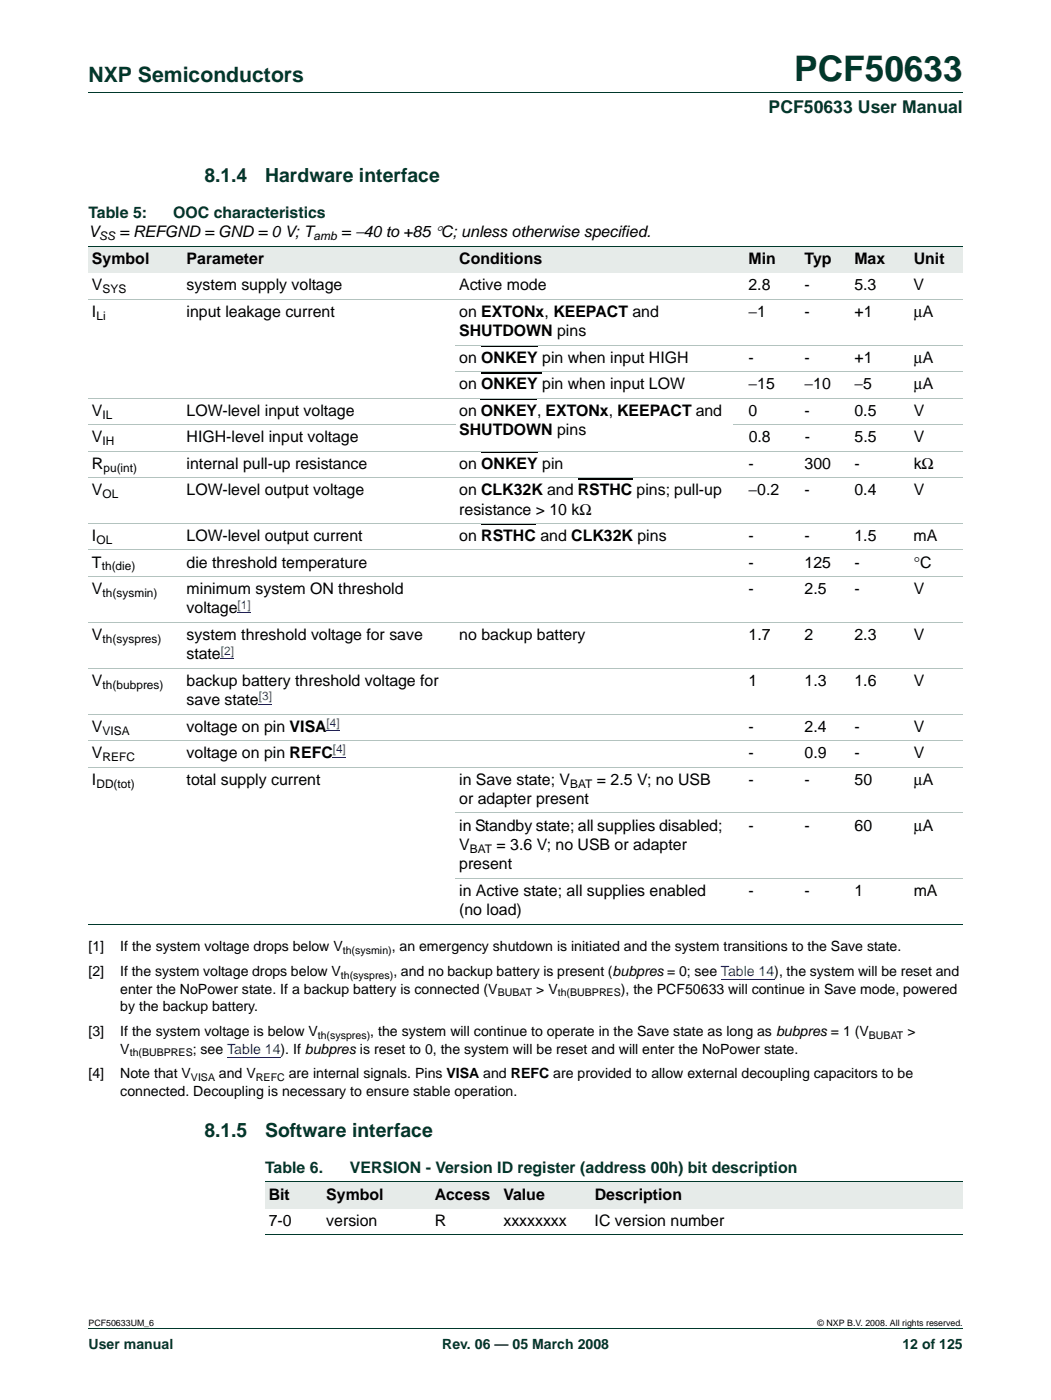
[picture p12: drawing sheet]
<svg xmlns="http://www.w3.org/2000/svg" width="210mm" height="280mm" viewBox="0 0 210 280" stroke-linecap="round" stroke-linejoin="round" font-family="sans-serif">
<defs><g id="words">
<text font-size="7" fill="#00382b" x="158.6" y="16.2">PCF50633</text>
<text font-size="4.2" fill="#00382b" x="17.7" y="16.4">NXP Semiconductors</text>
<g font-size="3.9" fill="#00382b">
<text x="40.8" y="36.3">8.1.4</text>
<text x="53" y="36.3">Hardware interface</text>
<text x="40.8" y="227.1">8.1.5</text>
<text x="53" y="227.1">Software interface</text>
</g>
<text font-size="3.5" fill="#00382b" x="153.5" y="22.6">PCF50633 User Manual</text>
<g font-size="3.2" fill="#00382b">
<text x="17.7" y="43.6">Table 5:</text>
<text x="34.6" y="43.6">OOC characteristics</text>
<text x="53" y="234.4">Table 6.</text>
<text x="69.9" y="234.4">VERSION - Version ID register (address 00h) bit description</text>
</g>
<g font-size="3.2">
<text x="17.7" y="47.4">V</text>
<text x="23.8" y="47.4">= REFGND = GND = 0 V; T</text>
<text x="68.2" y="47.4">= −40 to +85 °C; unless otherwise specified.</text>
<text x="18.4" y="52.7">Symbol</text>
<text x="37.3" y="52.7">Parameter</text>
<text x="91.7" y="52.7">Conditions</text>
<text x="149.5" y="52.7">Min</text>
<text x="160.7" y="52.7">Typ</text>
<text x="170.6" y="52.7">Max</text>
<text x="182.5" y="52.7">Unit</text>
<text x="18.4" y="58">V</text>
<text x="37.3" y="58">system supply voltage</text>
<text x="91.7" y="58">Active mode</text>
<text x="149.5" y="58">2.8</text>
<text x="160.7" y="58">-</text>
<text x="170.6" y="58">5.3</text>
<text x="182.5" y="58">V</text>
<text x="18.4" y="63.3">I</text>
<text x="37.3" y="63.3">input leakage current</text>
<text x="91.7" y="63.3">on EXTONx, KEEPACT and</text>
<text x="149.5" y="63.3">−1</text>
<text x="160.7" y="63.3">-</text>
<text x="170.6" y="63.3">+1</text>
<text x="182.5" y="63.3">μA</text>
<text x="91.7" y="67.2">SHUTDOWN pins</text>
<text x="91.7" y="72.5">on ONKEY pin when input HIGH</text>
<text x="91.7" y="77.8">on ONKEY pin when input LOW</text>
<text x="149.5" y="77.8">−15</text>
<text x="149.5" y="72.5">-</text>
<text x="160.7" y="77.8">−10</text>
<text x="160.7" y="72.5">-</text>
<text x="170.6" y="77.8">−5</text>
<text x="170.6" y="72.5">+1</text>
<text x="182.5" y="72.5">μA</text>
<text x="182.5" y="77.8">μA</text>
<text x="18.4" y="83.1">V</text>
<text x="37.3" y="83.1">LOW-level input voltage</text>
<text x="91.7" y="83.1">on ONKEY, EXTONx, KEEPACT and</text>
<text x="149.5" y="83.1">0</text>
<text x="160.7" y="83.1">-</text>
<text x="170.6" y="83.1">0.5</text>
<text x="182.5" y="83.1">V</text>
<text x="18.4" y="88.4">V</text>
<text x="37.3" y="88.4">HIGH-level input voltage</text>
<text x="91.7" y="87">SHUTDOWN pins</text>
<text x="149.5" y="88.4">0.8</text>
<text x="160.7" y="88.4">-</text>
<text x="170.7" y="88.4">5.5</text>
<text x="182.5" y="88.4">V</text>
<text x="18.4" y="93.7">R</text>
<text x="37.3" y="93.7">internal pull-up resistance</text>
<text x="91.7" y="93.7">on ONKEY pin</text>
<text x="149.5" y="93.7">-</text>
<text x="160.7" y="93.7">300</text>
<text x="170.7" y="93.7">-</text>
<text x="182.5" y="93.7">kΩ</text>
<text x="18.4" y="99">V</text>
<text x="37.3" y="99">LOW-level output voltage</text>
<text x="91.7" y="99">on CLK32K and RSTHC pins; pull-up</text>
<text x="149.5" y="99">−0.2</text>
<text x="160.7" y="99">-</text>
<text x="170.6" y="99">0.4</text>
<text x="182.5" y="99">V</text>
<text x="91.7" y="102.8">resistance &gt; 10 kΩ</text>
<text x="18.4" y="108.1">I</text>
<text x="18.4" y="113.4">T</text>
<text x="37.3" y="108.1">LOW-level output current</text>
<text x="37.3" y="113.4">die threshold temperature</text>
<text x="91.7" y="108.1">on RSTHC and CLK32K pins</text>
<text x="149.5" y="113.4">-</text>
<text x="149.5" y="108.1">-</text>
<text x="160.7" y="113.4">125</text>
<text x="160.7" y="108.1">-</text>
<text x="170.6" y="113.4">-</text>
<text x="170.6" y="108.1">1.5</text>
<text x="182.5" y="108.1">mA</text>
<text x="182.5" y="113.4">°C</text>
<text x="18.4" y="118.7">V</text>
<text x="37.3" y="118.7">minimum system ON threshold</text>
<text x="149.5" y="118.7">-</text>
<text x="160.7" y="118.7">2.5</text>
<text x="170.6" y="118.7">-</text>
<text x="182.5" y="118.7">V</text>
<text x="37.3" y="122.6">voltage</text>
<text x="18.4" y="127.9">V</text>
<text x="37.3" y="127.9">system threshold voltage for save</text>
<text x="37.3" y="131.8">state</text>
<text x="91.7" y="127.9">no backup battery</text>
<text x="149.5" y="127.9">1.7</text>
<text x="160.7" y="127.9">2</text>
<text x="170.6" y="127.9">2.3</text>
<text x="182.5" y="127.9">V</text>
<text x="18.4" y="137.1">V</text>
<text x="37.3" y="137.1">backup battery threshold voltage for</text>
<text x="149.5" y="137.1">1</text>
<text x="160.7" y="137.1">1.3</text>
<text x="170.6" y="137.1">1.6</text>
<text x="182.5" y="137.1">V</text>
<text x="37.3" y="140.9">save state</text>
<text x="18.4" y="146.2">V</text>
<text x="37.3" y="146.2">voltage on pin VISA</text>
<text x="149.5" y="146.2">-</text>
<text x="160.7" y="146.2">2.4</text>
<text x="170.6" y="146.2">-</text>
<text x="182.5" y="146.2">V</text>
<text x="18.4" y="151.5">V</text>
<text x="37.3" y="151.5">voltage on pin REFC</text>
<text x="149.5" y="151.5">-</text>
<text x="160.7" y="151.5">0.9</text>
<text x="170.6" y="151.5">-</text>
<text x="182.5" y="151.5">V</text>
<text x="18.4" y="156.8">I</text>
<text x="37.3" y="156.8">total supply current</text>
<text x="91.7" y="160.7">or adapter present</text>
<text x="91.7" y="156.8">in Save state; V</text>
<text x="119.2" y="156.8">= 2.5 V; no USB</text>
<text x="149.5" y="156.8">-</text>
<text x="160.7" y="156.8">-</text>
<text x="170.6" y="156.8">50</text>
<text x="182.5" y="156.8">μA</text>
<text x="91.7" y="166">in Standby state; all supplies disabled;</text>
<text x="149.5" y="166">-</text>
<text x="160.7" y="166">-</text>
<text x="170.6" y="166">60</text>
<text x="182.5" y="166">μA</text>
<text x="91.7" y="173.7">present</text>
<text x="91.7" y="169.9">V</text>
<text x="99.2" y="169.9">= 3.6 V; no USB or adapter</text>
<text x="91.7" y="179">in Active state; all supplies enabled</text>
<text x="149.5" y="179">-</text>
<text x="160.7" y="179">-</text>
<text x="170.6" y="179">1</text>
<text x="182.5" y="179">mA</text>
<text x="91.7" y="182.9">(no load)</text>
<text x="53.7" y="239.7">Bit</text>
<text x="65.2" y="239.7">Symbol</text>
<text x="86.8" y="239.7">Access</text>
<text x="100.5" y="239.7">Value</text>
<text x="118.8" y="239.7">Description</text>
<text x="53.7" y="245">7-0</text>
<text x="65.2" y="245">version</text>
<text x="86.8" y="245">R</text>
<text x="100.5" y="245">xxxxxxxx</text>
<text x="118.8" y="245">IC version number</text>
</g>
<g font-size="2.8">
<text x="17.7" y="190.1">[1]</text>
<text x="24" y="190.1">If the system voltage drops below V</text>
<text x="78.2" y="190.1">, an emergency shutdown is initiated and the system transitions to the Save state.</text>
<text x="17.7" y="195">[2]</text>
<text x="24" y="195">If the system voltage drops below V</text>
<text x="78.6" y="195">, and no backup battery is present (bubpres = 0; see Table 14), the system will be reset and</text>
<text x="24" y="202.1">by the backup battery.</text>
<text x="24" y="198.5">enter the NoPower state. If a backup battery is connected (V</text>
<text x="107.1" y="198.5">&gt; V</text>
<text x="124" y="198.5">), the PCF50633 will continue in Save mode, powered</text>
<text x="17.7" y="207">[3]</text>
<text x="24" y="207">If the system voltage is below V</text>
<text x="74" y="207">, the system will continue to operate in the Save state as long as bubpres = 1 (V</text>
<text x="181.3" y="207">&gt;</text>
<text x="17.7" y="215.5">[4]</text>
<text x="24" y="210.5">V</text>
<text x="24" y="215.5">Note that V</text>
<text x="38.5" y="210.5">; see Table 14). If bubpres is reset to 0, the system will be reset and will enter the NoPower state.</text>
<text x="43.7" y="215.5">and V</text>
<text x="57.7" y="215.5">are internal signals. Pins VISA and REFC are provided to allow external decoupling capacitors to be</text>
<text x="24" y="219">connected. Decoupling is necessary to ensure stable operation.</text>
</g>
<g font-size="2.8" fill="#00382b">
<text x="17.7" y="269.5">User manual</text>
<text x="88.3" y="269.5">Rev. 06 — 05 March 2008</text>
<text x="180.2" y="269.5">12 of 125</text>
</g>
<g font-size="2.4">
<text x="19.8" y="48">SS</text>
<text x="62.6" y="48">amb</text>
<text x="20.5" y="58.6">SYS</text>
<text x="19.3" y="63.9">Li</text>
<text x="20.5" y="83.7">IL</text>
<text x="20.5" y="88.9">IH</text>
<text x="20.7" y="94.2">pu(int)</text>
<text x="20.5" y="99.5">OL</text>
<text x="19.3" y="108.7">OL</text>
<text x="20.3" y="114">th(die)</text>
<text x="20.5" y="119.3">th(sysmin)</text>
<text x="20.5" y="128.4">th(syspres)</text>
<text x="20.5" y="137.6">th(bubpres)</text>
<text x="20.5" y="146.8">VISA</text>
<text x="20.5" y="152.1">REFC</text>
<text x="19.3" y="157.4">DD(tot)</text>
<text x="113.9" y="157.4">BAT</text>
<text x="93.8" y="170.4">BAT</text>
</g>
<g font-size="2.4" fill="#00f">
<text x="47.4" y="121.6">[1]</text>
<text x="44.1" y="130.8">[2]</text>
<text x="51.7" y="140">[3]</text>
<text x="65.2" y="145.3">[4]</text>
<text x="66.5" y="150.6">[4]</text>
</g>
<g font-size="2.1">
<text x="68.5" y="190.6">th(sysmin)</text>
<text x="68.1" y="195.5">th(syspres)</text>
<text x="99.4" y="199.1">BUBAT</text>
<text x="111.4" y="199.1">th(BUBPRES</text>
<text x="63.5" y="207.5">th(syspres)</text>
<text x="173.5" y="207.5">BUBAT</text>
<text x="25.9" y="211.1">th(BUBPRES</text>
<text x="38.1" y="216">VISA</text>
<text x="51.1" y="216">REFC</text>
</g>
<g font-size="1.8">
<text x="17.7" y="264.9">PCF50633UM_6</text>
<text x="163.3" y="264.9">© NXP B.V. 2008. All rights reserved.</text>
</g>
</g></defs>
<path d="M17.7 18.5h174.6M17.7 265.5h174.6" fill="none" stroke="#00382b" stroke-width=".2"/>
<path d="M144 195.7h10.6M45.4 211.3h10.6" fill="none" stroke="#00f" stroke-width=".2"/>
<g fill="#e6ebe9">
<path d="M17.7 49.2h18.9v5.3h-18.9z"/>
<path d="M36.6 49.2h54.4v5.3h-54.4z"/>
<path d="M91 49.2h55.4v5.3h-55.4z"/>
<path d="M146.4 49.2h13.6v5.3h-13.6z"/>
<path d="M160 49.2h9.9v5.3h-9.9z"/>
<path d="M169.9 49.2h11.9v5.3h-11.9z"/>
<path d="M181.8 49.2h10.5v5.3h-10.5z"/>
</g>
<path d="M96 79.8h11.3M96.1 69.2h11.3M96.1 74.5h11.3M96.1 90.3h11.3M115.4 95.6h10.9M96.1 104.8h10.9" fill="none" stroke="#000" stroke-width=".34"/>
<path d="M107.4 74.3h.9v.3h-.9z" fill="#000"/>
<path d="M44.1 131.5h2.6M47.4 122.3h2.7M51.7 140.7h2.6M65.2 146h2.7M66.5 151.3h2.6" fill="none" stroke="#00f" stroke-width=".2"/>
<path d="M17.7 49.2h174.6M17.7 184.7h174.6" fill="none" stroke="#00382b" stroke-width=".2"/>
<g fill="none" stroke="#b3c3bf" stroke-width=".2">
<path d="M17.7 59.8h174.6M17.7 79.5h174.6M91 69h101.3M91 74.3h101.3M17.7 84.8h73.3M17.7 90.1h174.6M17.7 95.4h174.6M146.4 84.8h45.9M17.7 104.6h174.6M17.7 109.9h174.6M17.7 115.2h174.6M17.7 124.4h174.6"/>
<path d="M17.7 133.5h174.6M17.7 142.7h174.6M17.7 148h174.6M17.7 153.3h174.6M91 162.5h101.3M91 175.5h101.3"/>
</g>
<g fill="#e6ebe9">
<path d="M53 236.2h11.5v5.3h-11.5z"/>
<path d="M64.5 236.2h21.6v5.3h-21.6z"/>
<path d="M86.1 236.2h13.7v5.3h-13.7z"/>
<path d="M99.8 236.2h18.3v5.3h-18.3z"/>
<path d="M118.1 236.2h74.2v5.3h-74.2z"/>
</g>
<path d="M53 236.2h139.3M53 246.8h139.3" fill="none" stroke="#00382b" stroke-width=".2"/>
<use href="#words"/>
</svg>
